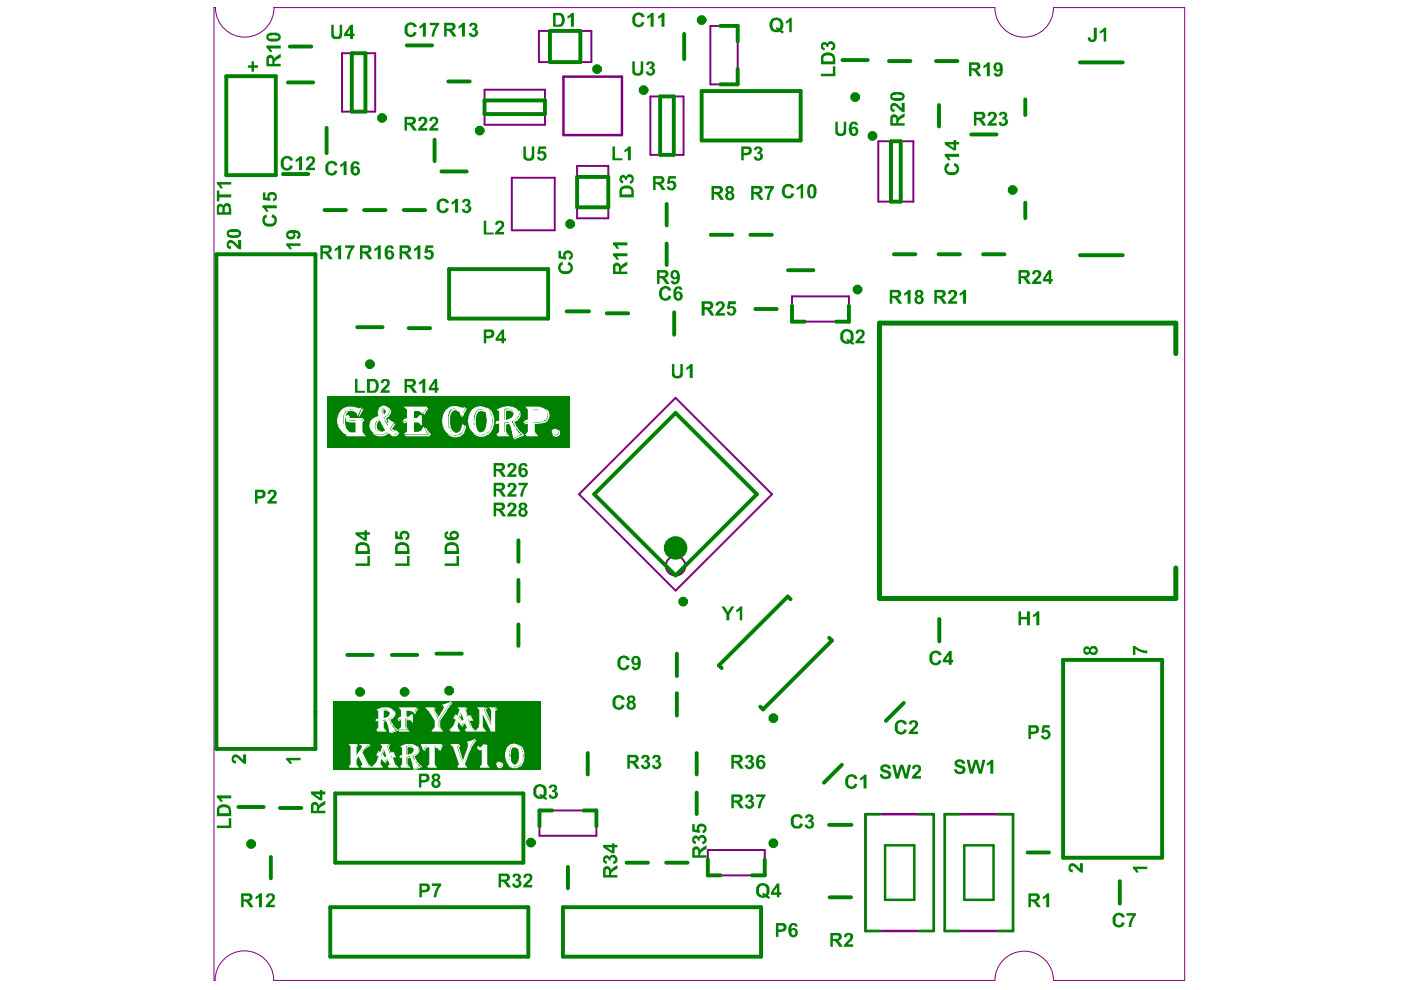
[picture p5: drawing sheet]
<svg xmlns="http://www.w3.org/2000/svg" width="297mm" height="210mm" viewBox="0 0 297 210" stroke-linecap="round" stroke-linejoin="round" font-family="sans-serif">
<path d="M45.4 1.6h.3a6.2 6.2 0 0 0 6.2 6.3 6.2 6.2 0 0 0 6.2-6.3M45.4 1.6h.1M45.4 1.6v206.3h.2a6.2 6.2 0 0 1 6.2-6.3 6.2 6.2 0 0 1 6.2 6.3h152.9a6.2 6.2 0 0 1 6.3-6.2 6.2 6.2 0 0 1 6.2 6.2h27.8v-206.3h-27.8a6.2 6.2 0 0 1-6.2 6.3 6.2 6.2 0 0 1-6.3-6.3h-152.8M58.1 1.6h.1" fill="none" stroke="#800080" stroke-width=".21"/>
<g fill="none" stroke="#800080" stroke-width=".41">
<path d="M72.5 11.3h7v12.4h-7zM102.7 19h12.8v7.5h-12.8zM114.3 6.6h11.1v6.6h-11.1zM150.6 5.5h5.8v12.4h-5.8zM108.5 37.7h9.1v11.1h-9.1zM122.4 35.2h6.6v11.1h-6.6zM137.9 20.5h7v12.3h-7zM186.2 30h7.5v12.8h-7.5zM167.9 62.8h12.1v5.4h-12.1zM122.8 104.8l20.4-20.5 20.5 20.5-20.5 20.4zM114.4 171.8h12v5.4h-12zM150.1 180.2h12v5.4h-12z"/>
<circle cx="143.2" cy="120" r="2.07"/>
</g>
<path d="M119.5 16.3h12.4v12.3h-12.4zM183.5 172.6h14.5v24.8h-14.5zM200.3 172.6h14.5v24.8h-14.5z" fill="none" stroke="#800080" stroke-width=".52"/>
<g fill="none" stroke="#008000" stroke-width=".83">
<path d="M48 16.2h10.5v20.9h-10.5zM61 17.5h5.4M61.5 9.9h4.5M74.6 11.3h2.9v12.4h-2.9zM86.2 9.6h5.4M95 17.3h4.6M116.6 6.6h6.4v6.6h-6.4zM145.1 7.2v5.3M148.8 19.3h21v10.5h-21zM152.7 5.5h3.7v3.3M156.4 14.6v3.3h-3.7M178.6 12.7h5.4"/>
<path d="M188.5 12.9h4.5M198.5 12.9h4.5M229 13.2h9M60 36.9h5.4M69.2 27.1v5.4M92.1 29.6v4.6M93.6 36.4h5.4M102.7 21.3h12.8v2.9h-12.8zM122.4 37.5h6.6v6.5h-6.6zM140 20.5h2.9v12.3h-2.9zM188.9 30h2.1v12.8h-2.1zM199.1 22.3v4.5"/>
<path d="M205.9 28.5h5.4M217.4 21.1v3.3M45.9 53.9h21v104.9h-21zM68.8 44.5h4.5M77.2 44.5h4.5M85.6 44.5h4.5M95.2 57.1h21v10.4h-21zM141.3 43.3v4.5M141.3 51.6v4.6M150.7 49.8h4.5M159.1 49.8h4.5M167.1 57.3h5.3"/>
<path d="M189.5 53.9h4.6M199 53.9h4.5M208.4 53.9h4.6M217.4 43v3.3M229 54.1h9M75.7 69.4h5.4M86.6 69.6h4.6M120.1 66h4.8M128.6 66.4h4.6M142.9 66.2v4.8M160.1 65.5h4.6M167.9 64.8v3.4h2.7"/>
<path d="M180 64.8v3.4h-2.7M109.9 114.6v4.5M126 104.8l17.2-17.2 17.3 17.2-17.3 17.2zM73.6 138.9h5.4M83.1 138.9h5.4M92.5 138.6h5.4M109.9 123v4.5M109.9 132.4v4.5M143.5 138.6v4.7M167.6 127.1l-.6-.6-14.6 14.6 .6 .6M175.8 135.2l.6 .6-14.6 14.6-.6-.6M199.2 131.2v4.8"/>
<path d="M225.4 139.9h21v42h-21zM124.6 159.7v4.5M143.5 147v4.7M147.7 159.7v4.5M191.6 149l-3.8 3.8M50.5 171.1h5.4M59.4 171.3h4.5M71.1 168.2h39.9v14.7h-39.9zM117.1 171.8h-2.7v3.4M123.7 171.8h2.7v3.4M147.7 168.1v4.5M175.8 174.9h4.7"/>
<path d="M178.5 162.2l-3.8 3.7M57.4 181.7v4.5M70 192.4h42v10.4h-42zM119.4 192.4h42v10.4h-42zM120.4 183.8v4.5M132.8 182.9h4.6M141.2 182.9h4.6M150.1 182.2v3.4h2.7M162.1 182.2v3.4h-2.7M175.9 190.3h4.5M217.9 180.7h4.5M237.4 186.8v4.8"/>
</g>
<path d="M186.6 172.6h-3.1v24.8h3.1M187.7 179.2h6.2v11.6h-6.2zM194.9 172.6h3.1v24.8h-3.1M203.4 172.6h-3.1v24.8h3.1M204.4 179.2h6.2v11.6h-6.2zM211.7 172.6h3.1v24.8h-3.1" fill="none" stroke="#008000" stroke-width=".52"/>
<path d="M249.3 75v-6.5h-62.8v58.4h62.8v-6.5" fill="none" stroke="#008000" stroke-width="1"/>
<g fill="#008000">
<path d="M49.3 160.2a1.43 1.43 0 0 1 1.9 .6l.3 .3v-1.2h.7v2a2.29 2.29 0 0 1-1.6-1 .55 .55 0 0 0-.6-.3 .55 .55 0 0 0-.4 .5l.2 .2h.3l-.2 .6a1.12 1.12 0 0 1-.6-1.7z"/>
<path d="M48.3 51.1a1.43 1.43 0 0 1 1.9 .6l.3 .3v-1.1h.6v2a2.29 2.29 0 0 1-1.5-1.1 .55 .55 0 0 0-.7-.3 .55 .55 0 0 0-.4 .5l.2 .2h.3l-.1 .7a.95 .95 0 0 1-.8-1.3z"/>
<path d="M53.3 13h.6v.8h.8v.6h-.8v.8h-.6v-.8h-.7v-.6h.7z"/>
<path d="M75.4 119.5h2.5v-1.6h.5v2.1h-3z"/>
<path d="M83.8 119.5h2.5v-1.6h.5v2.1h-3z"/>
<path d="M83.8 112.6h.5v1.1l.5 .1a1.02 1.02 0 0 1 .8-1.3 1.02 1.02 0 0 1 1.2 .9v.5l-.2 .4-.6 .2v-.5a.48 .48 0 0 0 .3-.7 .48 .48 0 0 0-.7-.1 .46 .46 0 0 0-.4 .4 .46 .46 0 0 0 .3 .4l-.1 .4-1.6-.2z"/>
<path d="M91.5 187.3h2v.5l-.3 .3-.6 1.3-.1 .9h-.5v-.5l.2-.8 .7-1.2h-1.4z"/>
<path d="M118.6 55.8l.7-.3 .1 .6a.73 .73 0 0 0-.5 1 .73 .73 0 0 0 1 .4h.1a.71 .71 0 0 0 .9-.5 .71 .71 0 0 0-.6-.9l.2-.6a1.38 1.38 0 0 1 .9 1.7 1.38 1.38 0 0 1-1.7 .9 1.34 1.34 0 0 1-1.3-.8 1.34 1.34 0 0 1 .2-1.4z"/>
<path d="M118.4 53.2h.5v1.1l.6 .1a1.04 1.04 0 0 1 1.2-1.3 1.04 1.04 0 0 1 .4 1.8l-.5 .3v-.7a.47 .47 0 0 0 .4-.6 .47 .47 0 0 0-.7-.2l-.2 .1a.42 .42 0 0 0 0 .7l-.1 .6-1.6-.3z"/>
<path d="M120.3 3.5l.4-.2 .4-.6h.6v3h-.7v-2.1l-.7 .4z"/>
<path d="M131.2 139.4a1.38 1.38 0 0 1 2.3 .5l-.6 .1a.73 .73 0 0 0-1-.5 .73 .73 0 0 0-.4 1v.1a.71 .71 0 0 0 .5 1 .71 .71 0 0 0 .9-.6l.6 .2a1.39 1.39 0 0 1-1.7 .8 1.39 1.39 0 0 1-.9-1.8v-.3z"/>
<path d="M131.4 37.4l.4-.3a.56 .56 0 0 1 .8 .2l.1 .3a.87 .87 0 0 1 1-.7 .87 .87 0 0 1 .7 1.1v.3l-.3 .5-.6 .1v-.5a.47 .47 0 0 0 .4-.5 .47 .47 0 0 0-.4-.4 .47 .47 0 0 0-.5 .4v.3h-.5a.38 .38 0 0 0-.2-.6 .38 .38 0 0 0-.5 .4 .38 .38 0 0 0 .4 .4l-.1 .5a.98 .98 0 0 1-.7-1.3z"/>
<path d="M134.1 13h.5v1.7a.65 .65 0 0 0 .6 .8 .65 .65 0 0 0 .6-.7v-1.8h.6v1.6a1.26 1.26 0 0 1-.5 1.3 1.26 1.26 0 0 1-1.4 0l-.1-.1a1.26 1.26 0 0 1-.3-1.2z"/>
<path d="M137 13.4a.96 .96 0 0 1 1.1-.4 .96 .96 0 0 1 .7 1l-.4 .4a.88 .88 0 0 1 .5 1 .88 .88 0 0 1-1 .7l-.6-.2-.2-.2-.2-.5 .5-.1a.47 .47 0 0 0 .7 .4 .47 .47 0 0 0 .2-.7l-.2-.2-.5 .1 .1-.5a.37 .37 0 0 0 .5-.4 .37 .37 0 0 0-.5-.4l-.2 .4-.5-.1z"/>
<path d="M162.1 39.4h2v.6l-.4 .4-.6 1.2v.8h-.6l.1-.3a4.1 4.1 0 0 1 .9-2.1h-1.4z"/>
<path d="M160 31.3a.99 .99 0 0 1 1-.3 .99 .99 0 0 1 .7 .9l-.3 .5a.92 .92 0 0 1 .2 1.2 .92 .92 0 0 1-1.2 .4h-.2l-.4-.6 .5-.3a.45 .45 0 0 0 .6 .4 .45 .45 0 0 0 .3-.6 .45 .45 0 0 0-.7-.2l.1-.5a.37 .37 0 0 0 .4-.3 .37 .37 0 0 0-.3-.4 .37 .37 0 0 0-.4 .4l-.5-.1z"/>
<path d="M168 172.9a1.73 1.73 0 0 1 2 0l.3 .6-.6 .1a.77 .77 0 0 0-1.1-.3 .77 .77 0 0 0-.3 1v.1a.68 .68 0 0 0 .6 .8 .68 .68 0 0 0 .8-.7l.6 .2a1.37 1.37 0 0 1-1.9 .9 1.69 1.69 0 0 1-.6-2.2z"/>
<path d="M170.8 172.9a.95 .95 0 0 1 1.1-.2 .95 .95 0 0 1 .6 1l-.4 .4a.82 .82 0 0 1 .5 1 .82 .82 0 0 1-1 .6 .98 .98 0 0 1-1-.9l.6 .1a.44 .44 0 0 0 .8 .1 .44 .44 0 0 0-.4-.7h-.3l.2-.5a.32 .32 0 0 0 .4-.2 .32 .32 0 0 0 0-.3l-.1-.1a.32 .32 0 0 0-.4-.1 .32 .32 0 0 0-.2 .4h-.5z"/>
<path d="M179.1 198a1.05 1.05 0 0 1 1.2-.2 1.05 1.05 0 0 1 .6 1.1l-.3 .6-.9 .7h1.2v.5h-2l.1-.5 .4-.4a1.65 1.65 0 0 0 .9-1.4 .41 .41 0 0 0-.5-.1 .41 .41 0 0 0-.3 .4l-.6-.1z"/>
<path d="M201.1 61.7a1.05 1.05 0 0 1 1.2-.2 1.05 1.05 0 0 1 .6 1l-.3 .6-.8 .8h1.1v.5h-2l.1-.5 .5-.4a1.65 1.65 0 0 0 .8-1.4 .41 .41 0 0 0-.5-.1 .41 .41 0 0 0-.2 .4l-.7-.1z"/>
<path d="M203.5 62.2l.4-.2 .4-.5h.5v2.9h-.6v-2.1l-.7 .4z"/>
<path d="M209.5 23.9a1.05 1.05 0 0 1 1.2-.2 1.05 1.05 0 0 1 .6 1.1l-.3 .6-.8 .7h1.1v.5h-2l.1-.5 .5-.4a1.65 1.65 0 0 0 .8-1.4 .41 .41 0 0 0-.5-.1 .41 .41 0 0 0-.2 .5l-.7-.2z"/>
<path d="M211.9 24a1.15 1.15 0 0 1 1.6 .1v.2a.53 .53 0 0 1-.4 .8 .8 .8 0 0 1 .6 .8 .8 .8 0 0 1-.7 .7v.1a.96 .96 0 0 1-1.3-.7l.6-.1a.45 .45 0 0 0 .7 .2 .45 .45 0 0 0-.1-.7h-.4l.1-.5a.37 .37 0 0 0 .4-.2 .37 .37 0 0 0-.1-.5 .36 .36 0 0 0-.4-.1 .36 .36 0 0 0-.2 .4l-.6-.1z"/>
<path d="M221.1 190.1l.4-.2 .4-.5h.6v3h-.7v-2.1l-.7 .4z"/>
<path d="M221.1 153.8h1.5v.5h-1.1l-.1 .5a.84 .84 0 0 1 1.3 .7 1.02 1.02 0 0 1-.8 1.3 1.02 1.02 0 0 1-1.2-.8h.6v.2a.52 .52 0 0 0 .8 0 .52 .52 0 0 0-.1-.8l-.1-.2h-.5l-.2 .2-.4-.1z"/>
<path d="M215.9 129.6h.6v1.2h1.2v-1.2h.7v3h-.7v-1.3h-1.2v1.3h-.6z"/>
<path d="M219 130.4l.4-.2 .4-.6h.6v3h-.7v-2.1l-.7 .4z"/>
<path d="M219 57.5a1.05 1.05 0 0 1 1.2-.2 1.05 1.05 0 0 1 .6 1l-.3 .6-.9 .8h1.2v.5h-2l.1-.5 .4-.4a1.65 1.65 0 0 0 .8-1.4 .41 .41 0 0 0-.4-.1 .41 .41 0 0 0-.3 .4l-.6-.1z"/>
<path d="M226.8 183.2a1.43 1.43 0 0 1 1.9 .7l.3 .3v-1.2h.6v2a2.29 2.29 0 0 1-1.6-1 .55 .55 0 0 0-.6-.3 .55 .55 0 0 0-.4 .5l.2 .2h.3l-.2 .6a1.12 1.12 0 0 1-.5-1.8z"/>
<path d="M240.2 183.8h3v.5h-2.2l.5 .7h-.6l-.3-.5-.4-.3z"/>
<path d="M240.2 137h.5a3.5 3.5 0 0 0 2.5 .9v.6l-.3-.1a3.3 3.3 0 0 1-2.2-.8v1.3h-.5z"/>
<path d="M55.7 45.9l.8-.5 .1 .6a.77 .77 0 0 0-.3 1.1 .77 .77 0 0 0 1 .3h.1a.68 .68 0 0 0 .8-.6 .68 .68 0 0 0-.7-.8l.2-.6a1.37 1.37 0 0 1 .9 1.9 1.69 1.69 0 0 1-2.2 .6 1.44 1.44 0 0 1-.7-2z"/>
<path d="M55.6 43.5h3.1v.7h-2.2l.4 .7h-.5l-.2-.5-.6-.3z"/>
<path d="M55.7 40.8h.6v1.1l.5 .1a.98 .98 0 0 1 .7-1.4 .98 .98 0 0 1 1.2 1l.1 .1-.3 .8-.5 .2-.2-.5a.47 .47 0 0 0 .4-.7 .47 .47 0 0 0-.7-.2h-.1a.46 .46 0 0 0-.3 .4 .46 .46 0 0 0 .2 .5v.4l-1.6-.2z"/>
<path d="M56.5 9.7h3v.6h-2.2l.4 .7h-.5l-.2-.4-.5-.4z"/>
<path d="M108.7 185.6a.96 .96 0 0 1 1.1-.4 .96 .96 0 0 1 .6 1l-.4 .4a.88 .88 0 0 1 .5 1 .88 .88 0 0 1-.9 .7l-.6-.1-.2-.3-.2-.5 .5-.1a.47 .47 0 0 0 .6 .4 .47 .47 0 0 0 .2-.7l-.2-.2-.4 .1 .1-.5a.37 .37 0 0 0 .4-.4 .37 .37 0 0 0-.4-.4l-.2 .5-.5-.1z"/>
<path d="M111.1 185.5a1.1 1.1 0 0 1 1.8 .3 1.41 1.41 0 0 1-.9 1.5l-.3 .3h1.2v.6h-2a2.66 2.66 0 0 1 1.2-1.6v-.1a.42 .42 0 0 0 0-.8 .42 .42 0 0 0-.6 .5l-.5-.1z"/>
<path d="M140 61h.2a1.31 1.31 0 0 1 2.1 .3l.1 .3-.7 .1a.73 .73 0 0 0-.9-.4 .73 .73 0 0 0-.4 .9 .72 .72 0 0 0 .4 1 .72 .72 0 0 0 .9-.6l.7 .2a1.36 1.36 0 0 1-1.7 .9 1.36 1.36 0 0 1-1-1.6v-.4z"/>
<path d="M142.5 77.2h.5v1.7a.65 .65 0 0 0 .5 .8 .65 .65 0 0 0 .7-.7v-1.8h.6v1.6a1.26 1.26 0 0 1-.5 1.3 1.26 1.26 0 0 1-1.4 0l-.1-.1a1.26 1.26 0 0 1-.3-1.2z"/>
<path d="M145.5 77.9l.4-.2 .4-.5h.6v2.9h-.7v-2.1l-.7 .5z"/>
<path d="M174.1 15.6h2.5v-1.5h.5v2.1h-3z"/>
<path d="M174.3 9l.4-.1a.53 .53 0 0 1 .7 .4 .8 .8 0 0 1 .9-.6 .8 .8 0 0 1 .7 .7 .84 .84 0 0 1-.7 1.3l-.1-.5a.45 .45 0 0 0 .3-.7 .45 .45 0 0 0-.8 0v.5h-.5a.38 .38 0 0 0-.2-.6 .38 .38 0 0 0-.5 .4 .38 .38 0 0 0 .4 .4l-.1 .5a1.01 1.01 0 0 1-.5-1.7z"/>
<path d="M190 153a1.38 1.38 0 0 1 2.3 .5l-.6 .2a.73 .73 0 0 0-1-.5 .73 .73 0 0 0-.4 1v.1a.71 .71 0 0 0 .5 .9 .71 .71 0 0 0 .9-.6l.6 .2a1.39 1.39 0 0 1-1.7 .8 1.39 1.39 0 0 1-.9-1.7v-.4z"/>
<path d="M192.9 153a1.01 1.01 0 0 1 1.2-.3 1.01 1.01 0 0 1 .5 1.2l-.3 .5-.8 .7h1.1v.5h-2a3.3 3.3 0 0 1 1.3-1.6v-.1a.42 .42 0 0 0 .1-.7 .42 .42 0 0 0-.6 0l-.1 .5-.7-.2z"/>
<path d="M200.5 34.8l.6-.3 .2 .6a.73 .73 0 0 0-.5 1 .73 .73 0 0 0 1 .4h.1a.71 .71 0 0 0 .9-.5 .71 .71 0 0 0-.6-.9l.2-.6a1.38 1.38 0 0 1 .9 1.8 1.38 1.38 0 0 1-1.7 .8 1.34 1.34 0 0 1-1.3-.7 1.34 1.34 0 0 1 .2-1.5z"/>
<path d="M200.3 32.6h3v.7h-2.2l.5 .7h-.6l-.2-.4-.5-.5z"/>
<path d="M54.2 190.1l.4-.2 .4-.5h.5v3h-.6v-2.1l-.7 .4z"/>
<path d="M56.5 189.7a1.1 1.1 0 0 1 1.8 .3 1.41 1.41 0 0 1-.9 1.5l-.3 .3h1.2v.6h-2a2.66 2.66 0 0 1 1.2-1.6v-.1a.42 .42 0 0 0 0-.8 .42 .42 0 0 0-.6 .5l-.5-.1z"/>
<path d="M60.7 160.7h3v.5h-2.2l.4 .7h-.5l-.3-.5-.4-.3z"/>
<path d="M56.9 104a1.05 1.05 0 0 1 1.1-.2 1.05 1.05 0 0 1 .7 1l-.2 .5-1 .9h1.2v.6h-2a2.23 2.23 0 0 1 .9-1.4l.1-.2a.45 .45 0 0 0 .3-.7 .45 .45 0 0 0-.7 0v.3l-.6-.1z"/>
<path d="M60.7 51.6h3v.5h-2.2l.4 .8h-.5l-.3-.6-.4-.3z"/>
<path d="M70.2 5.2h.6v1.7a.64 .64 0 0 0 .3 .8 .64 .64 0 0 0 .8-.2l.1-2.3h.5v1.6a1.1 1.1 0 0 1-.5 1.5 1.6 1.6 0 0 1-1.8-.5z"/>
<path d="M94.3 119.5h2.5v-1.6h.5v2.1h-3z"/>
<path d="M88.8 81.1l.4-.2 .5-.6h.5v3h-.7v-2.1l-.7 .4z"/>
<path d="M102.6 46.8h.5v2.5h1.6v.4h-2.1z"/>
<path d="M105.1 47.1a1.1 1.1 0 0 1 1.8 .3 1.41 1.41 0 0 1-.9 1.5l-.3 .3h1.2v.5h-2a2.66 2.66 0 0 1 1.2-1.6v-.1a.42 .42 0 0 0 0-.7 .42 .42 0 0 0-.6 .4l-.5-.1z"/>
<path d="M88.8 25a1.05 1.05 0 0 1 1.2-.2 1.05 1.05 0 0 1 .6 1l-.3 .6-.9 .8h1.2v.5h-2l.1-.5 .4-.5a1.65 1.65 0 0 0 .9-1.3 .41 .41 0 0 0-.5-.1 .41 .41 0 0 0-.3 .4l-.6-.1z"/>
<path d="M91.1 25.1a1.1 1.1 0 0 1 1.8 .3 1.41 1.41 0 0 1-.8 1.5l-.3 .3h1.1v.5h-2a2.66 2.66 0 0 1 1.3-1.6v-.1a.42 .42 0 0 0 0-.7 .42 .42 0 0 0-.7 .4l-.5-.1z"/>
<path d="M86.1 5.1a1.38 1.38 0 0 1 2.3 .6l-.6 .1a.73 .73 0 0 0-1-.5 .73 .73 0 0 0-.4 1v.1a.71 .71 0 0 0 .5 .9 .71 .71 0 0 0 .9-.6l.6 .2a1.39 1.39 0 0 1-1.8 .8 1.39 1.39 0 0 1-.8-1.7v-.3z"/>
<path d="M88.9 5.6l.4-.2 .5-.6h.5v3h-.6v-2.1l-.8 .4z"/>
<path d="M91.1 4.8h2v.4l-.2 .2-.6 1.1-.2 1.3h-.6v-.6l.4-1 .5-.8h-1.3z"/>
<path d="M97.2 5.6l.4-.2 .5-.6h.5v3h-.7v-2.1l-.7 .4z"/>
<path d="M99.5 5.1a1.15 1.15 0 0 1 1.7 .1v.3a.53 .53 0 0 1-.4 .7 .8 .8 0 0 1 .6 .8 .8 .8 0 0 1-.7 .8v.1a.96 .96 0 0 1-1.3-.8l.5-.1a.45 .45 0 0 0 .8 .3 .45 .45 0 0 0-.1-.8h-.4l.1-.5a.37 .37 0 0 0 .3-.2 .37 .37 0 0 0 0-.4 .36 .36 0 0 0-.5-.1 .36 .36 0 0 0-.2 .4l-.5-.1z"/>
<path d="M128 181.7a.73 .73 0 0 1 1.2 .1 .88 .88 0 0 1 1.1-.6 .88 .88 0 0 1 .6 1v.4l-.3 .4-.5 .2-.1-.5a.47 .47 0 0 0 .4-.6 .47 .47 0 0 0-.7-.2l-.3 .2 .1 .4-.5-.1a.37 .37 0 0 0-.3-.4 .37 .37 0 0 0-.4 .4l.4 .2-.2 .5a.93 .93 0 0 1-.5-1.4z"/>
<path d="M116.5 166.6a.91 .91 0 0 1 1-.3 .91 .91 0 0 1 .6 .9v.2l-.4 .3a.8 .8 0 0 1 .6 .8 .8 .8 0 0 1-.7 .8v.1a.96 .96 0 0 1-1.3-.8l.5-.1a.45 .45 0 0 0 .8 .3 .45 .45 0 0 0-.1-.8h-.4v-.5a.38 .38 0 0 0 .5-.2 .38 .38 0 0 0-.3-.5 .38 .38 0 0 0-.5 .4l-.5-.1z"/>
<path d="M130.2 147.8a1.38 1.38 0 0 1 2.3 .5l-.6 .1a.73 .73 0 0 0-1-.5 .73 .73 0 0 0-.4 1v.1a.71 .71 0 0 0 .5 1 .71 .71 0 0 0 .9-.6l.6 .2a1.39 1.39 0 0 1-1.8 .8 1.39 1.39 0 0 1-.8-1.8v-.3z"/>
<path d="M141.7 37.3h1.6v.6h-1.2l-.1 .5a1.04 1.04 0 0 1 1.4 1.2 1.04 1.04 0 0 1-1.8 .5l-.3-.6h.6a.47 .47 0 0 0 .7 .4 .47 .47 0 0 0 .2-.7l-.2-.4h-.6l-.1 .2-.5-.1z"/>
<path d="M129.9 31h.5v2.6h1.6v.4h-2.1z"/>
<path d="M132.4 31.8l.4-.2 .4-.6h.5v3h-.6v-2.1l-.7 .4z"/>
<path d="M111 31h.5v1.7a.65 .65 0 0 0 .6 .9 .65 .65 0 0 0 .7-.8v-1.8h.5v1.6a1.26 1.26 0 0 1-.5 1.3 1.26 1.26 0 0 1-1.4 .1l-.1-.1a1.26 1.26 0 0 1-.3-1.3z"/>
<path d="M114.2 31h1.6v.6h-1.2l-.1 .5a1.05 1.05 0 0 1 1.4 1.1 1.05 1.05 0 0 1-1.6 .8l-.3-.2-.2-.5h.6a.47 .47 0 0 0 .7 .3 .47 .47 0 0 0 .2-.7l-.2-.4h-.6l-.1 .2-.5-.1z"/>
<path d="M134.4 3a1.38 1.38 0 0 1 2.3 .6l-.6 .1a.73 .73 0 0 0-1-.5 .73 .73 0 0 0-.4 1v.1a.71 .71 0 0 0 .5 .9 .71 .71 0 0 0 .9-.6l.6 .2a1.39 1.39 0 0 1-1.8 .8 1.39 1.39 0 0 1-.8-1.7v-.3z"/>
<path d="M137.2 3.5l.4-.2 .5-.6h.5v3h-.7v-2.1l-.7 .4z"/>
<path d="M139.5 3.5l.4-.2 .5-.6h.5v3h-.6v-2.1l-.8 .4z"/>
<path d="M153 128.6h.6l.7 1.1 .8-1.1h.6l-1.1 1.7v1.2h-.6v-1.2z"/>
<path d="M156.1 129.3l.5-.3 .3-.4h.5v2.9h-.6v-2.1l-.7 .4z"/>
<path d="M151.8 64.3a1.04 1.04 0 0 1 1.1-.4 1.04 1.04 0 0 1 .8 .9l-.2 .5-1 1 1.2 .1v.5h-2.1l.1-.2a2.66 2.66 0 0 1 1.3-1.6 .46 .46 0 0 0-.1-.8 .46 .46 0 0 0-.7 .5l-.5-.1z"/>
<path d="M154.4 63.9h1.6v.6h-1.2v.4a1.01 1.01 0 0 1 1.3 1.1 1.01 1.01 0 0 1-1.5 .8 .73 .73 0 0 1-.6-.7l.6 .1a.45 .45 0 0 0 .6 .3 .45 .45 0 0 0 .3-.6l-.1-.3a.42 .42 0 0 0-.8 0l-.5-.2z"/>
<path d="M166 39.5a1.53 1.53 0 0 1 2.3 0l.1 .4h-.6a.78 .78 0 0 0-1.2-.1 1.34 1.34 0 0 0 .3 1.7h.1a.68 .68 0 0 0 .8-.6l.6 .2a1.35 1.35 0 0 1-1.6 .9 1.35 1.35 0 0 1-1-1.5z"/>
<path d="M168.9 39.8l.5-.3 .5-.5h.4v3.1h-.5v-2.2l-.9 .4z"/>
<path d="M166.6 4.5l.3-.1 .5-.6h.5v3h-.6v-2.2l-.7 .4z"/>
<path d="M179.5 164.6a1.38 1.38 0 0 1 2.3 .5l-.6 .1a.73 .73 0 0 0-1-.5 .73 .73 0 0 0-.4 1v.1a.71 .71 0 0 0 .5 1 .71 .71 0 0 0 .9-.7l.6 .2a1.39 1.39 0 0 1-1.7 .8 1.39 1.39 0 0 1-.9-1.7v-.3z"/>
<path d="M182.4 165l.4-.2 .4-.6h.5v3h-.6v-2.1l-.7 .4z"/>
<path d="M186.8 162.4a1.34 1.34 0 0 1 2.1 .4v.2h-.7a.54 .54 0 0 0-.5-.4 .54 .54 0 0 0-.5 .4l.4 .2a1.26 1.26 0 0 1 1.4 1.1 1.19 1.19 0 0 1-1.8 .8l-.4-.2-.2-.4v-.4h.5a.66 .66 0 0 0 .6 .6 .66 .66 0 0 0 .6-.5l-.2-.3-.3-.1a1 1 0 0 1-1.1-1.2z"/>
<path d="M189.2 162.1h.6l.4 2 .7-2h.6l.6 2.1 .4-2.1h.7l-.8 3h-.6l-.6-2.2-.7 2.2h-.6z"/>
<path d="M193.5 162.5a1.1 1.1 0 0 1 1.8 .3 1.41 1.41 0 0 1-.9 1.4l-.3 .4h1.2v.5h-2a2.66 2.66 0 0 1 1.2-1.6 .49 .49 0 0 0 .2-.7 .49 .49 0 0 0-.7-.1l-.1 .4-.5-.1z"/>
<path d="M197.4 138.3a1.38 1.38 0 0 1 2.3 .6l-.7 .1a.73 .73 0 0 0-.9-.5 .73 .73 0 0 0-.4 1v.1a.71 .71 0 0 0 .5 .9 .71 .71 0 0 0 .8-.6l.7 .2a1.39 1.39 0 0 1-1.8 .8 1.39 1.39 0 0 1-.8-1.7v-.3z"/>
<path d="M181.5 70.2a1.18 1.18 0 0 1 1.8 .2 1.45 1.45 0 0 1-.8 1.6l-.4 .3h1.2v.5h-2l.2-.6 .4-.5a1.35 1.35 0 0 0 .9-1.1 .43 .43 0 0 0-.6-.3 .43 .43 0 0 0-.3 .5l-.5-.1z"/>
<path d="M191.7 62.2l.4-.2 .4-.5h.6v2.9h-.7v-2.1l-.7 .4z"/>
<path d="M188.9 22.1a1.12 1.12 0 0 1 1.7 .3l.6 .6v-1.2h.6v2a2.64 2.64 0 0 1-1.8-1.2 .43 .43 0 0 0-.7-.1 .43 .43 0 0 0 .2 .7h.2l-.1 .6a1.01 1.01 0 0 1-.7-1.5z"/>
<path d="M231.9 5.9h.6v1.9a.96 .96 0 0 1-.7 1.1 .96 .96 0 0 1-1.2-.8l.6-.2a.41 .41 0 0 0 .4 .5 .41 .41 0 0 0 .3-.6z"/>
<path d="M233.2 6.6l.3-.1 .6-.6h.4v2.9h-.5v-2.1l-.8 .4z"/>
<path d="M46 175h2.5v-1.5h.5v2.1h-3z"/>
<path d="M46 168.6h3v.7h-2.2l.4 .7h-.5l-.2-.4-.5-.4z"/>
<path d="M46 40.4h.5v.8h2.5v.7h-2.5v.8h-.5z"/>
<path d="M46 38.6h3v.5h-2.2l.4 .9h-.5l-.3-.7-.4-.3z"/>
<path d="M59.8 33.5a1.38 1.38 0 0 1 2.3 .5l-.6 .1a.73 .73 0 0 0-1-.5 .73 .73 0 0 0-.3 1v.1a.71 .71 0 0 0 .5 1 .71 .71 0 0 0 .8-.7l.6 .2a1.39 1.39 0 0 1-1.7 .9 1.39 1.39 0 0 1-.9-1.8v-.3z"/>
<path d="M62.7 33.9l.4-.2 .4-.6h.5v3h-.6v-2.1l-.7 .4z"/>
<path d="M65 33.5a1.18 1.18 0 0 1 1.8 .2 1.45 1.45 0 0 1-.9 1.5l-.3 .4h1.2v.5h-2l.2-.6 .4-.5a1.36 1.36 0 0 0 .8-1.1 .43 .43 0 0 0-.5-.3 .43 .43 0 0 0-.3 .5l-.5-.1z"/>
<path d="M71 52.8l.4-.3 .4-.5h.5v3h-.6v-2.1l-.7 .4z"/>
<path d="M73.2 52h2l-.1 .5a3.5 3.5 0 0 0-1 2.5h-.5v-.5a2.89 2.89 0 0 1 .7-1.7l.1-.3h-1.2z"/>
<path d="M92.9 42.5a1.38 1.38 0 0 1 2.3 .5l-.6 .1a.73 .73 0 0 0-1-.5 .73 .73 0 0 0-.4 1v.1a.71 .71 0 0 0 .5 1 .71 .71 0 0 0 .9-.6l.6 .2a1.39 1.39 0 0 1-1.8 .8 1.39 1.39 0 0 1-.8-1.8v-.3z"/>
<path d="M95.7 42.9l.5-.2 .4-.5h.5v2.9h-.6v-2.1l-.8 .4z"/>
<path d="M98.2 42.4a.91 .91 0 0 1 1-.3 .91 .91 0 0 1 .5 .9v.2l-.4 .3a.8 .8 0 0 1 .6 .9 .8 .8 0 0 1-.7 .7 .84 .84 0 0 1-1.3-.7l.6-.1v.2a.48 .48 0 0 0 .6 .1 .48 .48 0 0 0 .2-.6 .48 .48 0 0 0-.6-.3v-.4a.38 .38 0 0 0 .5-.2 .38 .38 0 0 0-.3-.5 .38 .38 0 0 0-.4 .4l-.6-.1z"/>
<path d="M87.8 52.8l.4-.3 .4-.5h.5v3h-.6v-2.1l-.7 .4z"/>
<path d="M90.3 52h1.6v.5h-1.2v.6a1.02 1.02 0 0 1 1.3 .8 1.02 1.02 0 0 1-1 1.2l-.4-.1a.57 .57 0 0 1-.6-.8h.5a.48 .48 0 0 0 .7 .3 .48 .48 0 0 0 .1-.7 .47 .47 0 0 0-.4-.3 .47 .47 0 0 0-.4 .2l-.5-.1z"/>
<path d="M79.4 52.8l.4-.3 .4-.5h.5v3h-.6v-2.1l-.7 .4z"/>
<path d="M136 160.5a.96 .96 0 0 1 1-.5 .96 .96 0 0 1 .7 1l-.4 .4a.88 .88 0 0 1 .5 1 .88 .88 0 0 1-.9 .7l-.6-.1-.2-.2-.3-.5 .6-.2a.47 .47 0 0 0 .6 .5 .47 .47 0 0 0 .2-.8l-.2-.2-.4 .1 .1-.5a.37 .37 0 0 0 .4-.4 .37 .37 0 0 0-.4-.3l-.2 .4-.5-.1z"/>
<path d="M138.4 160.4a1.15 1.15 0 0 1 1.6 .1v.2a.53 .53 0 0 1-.4 .7 .8 .8 0 0 1 .7 .8 .8 .8 0 0 1-.8 .8v.1a.96 .96 0 0 1-1.2-.7l.5-.1a.45 .45 0 0 0 .7 .2 .45 .45 0 0 0-.1-.8h-.4l.1-.5a.37 .37 0 0 0 .4-.2 .37 .37 0 0 0-.1-.4 .36 .36 0 0 0-.4-.1 .36 .36 0 0 0-.2 .4l-.5-.1z"/>
<path d="M146.9 177.5a.73 .73 0 0 1 1.2 .1 .88 .88 0 0 1 1-.5 .88 .88 0 0 1 .7 .9v.4l-.3 .4-.5 .2-.1-.5a.47 .47 0 0 0 .4-.6 .47 .47 0 0 0-.8-.2l-.2 .2 .1 .4-.5-.1a.37 .37 0 0 0-.3-.4 .37 .37 0 0 0-.4 .4l.4 .2-.2 .5a.93 .93 0 0 1-.5-1.4z"/>
<path d="M146.8 174.7h.5v1.2h.5a1.02 1.02 0 0 1 .8-1.3 1.02 1.02 0 0 1 1.2 1v.4a.74 .74 0 0 1-.8 .6v-.5a.48 .48 0 0 0 .3-.7 .48 .48 0 0 0-.8-.1 .47 .47 0 0 0-.3 .3 .47 .47 0 0 0 .2 .5l-.1 .5-1.5-.3z"/>
<path d="M158 160.5a.96 .96 0 0 1 1.1-.5 .96 .96 0 0 1 .7 1l-.4 .4a.88 .88 0 0 1 .5 1 .88 .88 0 0 1-1 .7l-.6-.1-.2-.2-.2-.5 .5-.2a.47 .47 0 0 0 .7 .5 .47 .47 0 0 0 .2-.8l-.3-.2-.4 .1 .1-.5a.37 .37 0 0 0 .5-.4 .37 .37 0 0 0-.5-.3l-.2 .4-.5-.1z"/>
<path d="M158 168.9a.96 .96 0 0 1 1.1-.5 .96 .96 0 0 1 .7 1l-.4 .4a.88 .88 0 0 1 .5 1 .88 .88 0 0 1-1 .7l-.6-.1-.2-.2-.2-.6 .5-.1a.47 .47 0 0 0 .7 .5 .47 .47 0 0 0 .2-.8l-.3-.2-.4 .1 .1-.5a.37 .37 0 0 0 .5-.4 .37 .37 0 0 0-.5-.3l-.2 .4-.5-.1z"/>
<path d="M160.3 168.4h2l-.1 .6a3.5 3.5 0 0 0-.9 2.4h-.6v-.4a2.89 2.89 0 0 1 .8-1.8l.1-.2h-1.3z"/>
<path d="M202.5 161.3a1.34 1.34 0 0 1 2.1 .4v.2h-.6a.54 .54 0 0 0-.5-.4 .54 .54 0 0 0-.6 .4l.4 .2a1.26 1.26 0 0 1 1.4 1.2 1.19 1.19 0 0 1-1.8 .7l-.5-.3-.1-.3v-.3h.5a.66 .66 0 0 0 .6 .5 .66 .66 0 0 0 .7-.4l-.2-.3-.3-.1a1 1 0 0 1-1.2-1.3z"/>
<path d="M204.9 161.1h.7l.4 2 .6-2h.6l.7 2.1 .4-2.1h.6l-.7 2.9h-.7l-.6-2.2-.6 2.2h-.6z"/>
<path d="M209.2 161.8l.4-.2 .5-.5h.5v2.9h-.6v-2.1l-.8 .5z"/>
<path d="M177.1 25.8h.5v1.7a.65 .65 0 0 0 .6 .8 .65 .65 0 0 0 .7-.7v-1.8h.5v1.6a1.26 1.26 0 0 1-.5 1.3 1.26 1.26 0 0 1-1.4 0l-.1-.1a1.26 1.26 0 0 1-.3-1.2z"/>
<path d="M236.2 193.9a1.38 1.38 0 0 1 2.3 .5l-.6 .2a.73 .73 0 0 0-1-.5 .73 .73 0 0 0-.4 1v.1a.71 .71 0 0 0 .5 .9 .71 .71 0 0 0 .9-.6l.6 .2a1.39 1.39 0 0 1-1.8 .8 1.39 1.39 0 0 1-.8-1.7v-.4z"/>
<path d="M238.8 193.6h2v.5l-.4 .5-.5 1.2v.7h-.6l.1-.2a3.3 3.3 0 0 1 .8-2.2h-1.4z"/>
<path d="M130 53.7h3v.6h-2.2l.4 .8h-.5l-.2-.5-.5-.4z"/>
<path d="M130 51.4h3v.6h-2.2l.4 .8h-.5l-.2-.5-.5-.4z"/>
<path d="M107.7 106.8a1.05 1.05 0 0 1 1.2-.2 1.05 1.05 0 0 1 .6 1l-.3 .6-.9 .8h1.2v.5h-2l.1-.5 .4-.4a1.65 1.65 0 0 0 .9-1.4 .41 .41 0 0 0-.5-.1 .41 .41 0 0 0-.3 .4l-.6-.1z"/>
<path d="M107.7 98.4a1.05 1.05 0 0 1 1.2-.2 1.05 1.05 0 0 1 .6 1l-.3 .6-.9 .8h1.2v.5h-2l.1-.5 .4-.4a1.65 1.65 0 0 0 .9-1.4 .41 .41 0 0 0-.5-.1 .41 .41 0 0 0-.3 .4l-.6-.1z"/>
<path d="M75.3 80.3h.5v2.6h1.6v.4h-2.1z"/>
<path d="M80.8 80.7a1.27 1.27 0 0 1 1.8 .1 1.39 1.39 0 0 1-.7 1.5l-.4 .5h1.1v.5h-2l.2-.7 .5-.4a1.36 1.36 0 0 0 .8-1.1 .43 .43 0 0 0-.5-.3 .43 .43 0 0 0-.3 .5l-.6-.1z"/>
<path d="M208.5 14l.4-.3 .4-.5h.6v3h-.7v-2.1l-.7 .4z"/>
<path d="M107.7 102.6a1.05 1.05 0 0 1 1.2-.2 1.05 1.05 0 0 1 .6 1l-.3 .6-.9 .8h1.2v.5h-2l.1-.5 .4-.4a1.65 1.65 0 0 0 .9-1.4 .41 .41 0 0 0-.5-.1 .41 .41 0 0 0-.3 .4l-.6-.1z"/>
<path d="M109.9 102.4h2l-.1 .5a3.5 3.5 0 0 0-.9 2.4h-.6v-.4a2.89 2.89 0 0 1 .8-1.8l.1-.2h-1.3z"/>
<path d="M69.3 34.5a1.38 1.38 0 0 1 2.3 .5l-.6 .1a.73 .73 0 0 0-1-.4 .73 .73 0 0 0-.4 1v.1a.71 .71 0 0 0 .5 .9 .71 .71 0 0 0 .9-.6l.6 .2a1.39 1.39 0 0 1-1.8 .8 1.39 1.39 0 0 1-.8-1.8v-.3z"/>
<path d="M72.1 34.9l.4-.2 .5-.5h.5v2.9h-.6v-2.1l-.8 .5z"/>
<path d="M48.2 49a2.69 2.69 0 0 1 2.7-.1 .98 .98 0 0 1 .1 1.1 .98 .98 0 0 1-1 .5 1.85 1.85 0 0 1-1.8-.5zM48.5 49.4v.1a.48 .48 0 0 0 .7 .3h.8a.4 .4 0 0 0 .5 0 .4 .4 0 0 0 0-.6 .4 .4 0 0 0-.5 0h-1.3z"/>
<path d="M75.6 115.4h.1a1.72 1.72 0 0 1 2.6 .4l.1 1.7h-3v-1.7zM75.9 115.9v.9h2v-.4a.99 .99 0 0 0-1.4-.8z"/>
<path d="M75.4 112.9h1.9v-.5h.5v.5h.6v.5h-.6v1.2h-.5l-1.9-1.2zM76.2 113.4l1.1 .7v-.7z"/>
<path d="M84 115.4h.1a1.72 1.72 0 0 1 2.6 .4l.1 1.7h-3v-1.7zM84.3 115.9v.9h2v-.4a.99 .99 0 0 0-1.4-.8z"/>
<path d="M88.9 187.3h1.1a.92 .92 0 0 1 1.1 .7 .92 .92 0 0 1-.7 1.1l-1 .1v1.1h-.5zM89.4 187.8v.9h.6a.5 .5 0 0 0 .5-.3 .5 .5 0 0 0-.1-.6z"/>
<path d="M117.3 2.7h1a1.22 1.22 0 0 1 1.4 1.3 1.56 1.56 0 0 1-.5 1.6l-1.9 .1zM117.8 3.3v1.9h.6a.97 .97 0 0 0 .8-1.1l-.2-.5a.83 .83 0 0 0-.9-.3z"/>
<path d="M134 139.5a1.08 1.08 0 0 1 1.3-.3 1.08 1.08 0 0 1 .5 1.2 1.39 1.39 0 0 1-.7 1.6l-.4 .1a.72 .72 0 0 1-.7-.7l.5-.1a.38 .38 0 0 0 .5 .3 .38 .38 0 0 0 .2-.5v-.3a.77 .77 0 0 1-.9 .2 .77 .77 0 0 1-.4-.9zM134.5 139.6v.3a.41 .41 0 0 0 .2 .6 .41 .41 0 0 0 .5-.4v-.2a.48 .48 0 0 0-.7-.3z"/>
<path d="M131.6 39.6a1.94 1.94 0 0 1 2.7 .5l.1 1.8h-3.1v-1.6zM132 40.2l-.1 1h2v-.4a.8 .8 0 0 0-1.1-.8h-.5z"/>
<path d="M139.3 57.3h1.3a.83 .83 0 0 1 1 .5 .83 .83 0 0 1-.5 1l-.2 .1 .4 .3 .6 1h-.7l-.4-.7-.8-.6h-.2v1.3h-.5zM139.8 57.8v.7h.8a.41 .41 0 0 0 .5-.4 .41 .41 0 0 0-.6-.3z"/>
<path d="M142.4 57.5a1.01 1.01 0 0 1 1.6 .5 1.82 1.82 0 0 1-.5 2.2l-.5 .1a.92 .92 0 0 1-.9-.7l.7-.1a.38 .38 0 0 0 .5 .3 .38 .38 0 0 0 .2-.5v-.4a.77 .77 0 0 1-.9 .3 .77 .77 0 0 1-.5-.9zM142.8 57.8v.2a.45 .45 0 0 0 .2 .7 .48 .48 0 0 0 .6-.3 .48 .48 0 0 0-.4-.6z"/>
<path d="M150.9 39.4h1.2a.83 .83 0 0 1 1.1 .6 .83 .83 0 0 1-.6 1l-.2 .1 .5 .2 .6 1.1h-.8l-.4-.8-.7-.5h-.2v1.3h-.5zM151.4 40v.7h.7a.41 .41 0 0 0 .5-.5 .41 .41 0 0 0-.6-.2z"/>
<path d="M154 39.5h.1a.92 .92 0 0 1 1 0 .92 .92 0 0 1 .5 .9l-.4 .4a.91 .91 0 0 1 .3 1.3 .91 .91 0 0 1-1.4 .2 .81 .81 0 0 1-.4-.8 .81 .81 0 0 1 .5-.7l-.1-.1a.76 .76 0 0 1-.1-1.2zM154.3 40.2a.4 .4 0 0 0 .8 0 .4 .4 0 0 0-.8 0zM154.3 41.2v.1a.42 .42 0 0 0 .4 .7 .42 .42 0 0 0 .4-.7 .39 .39 0 0 0-.4-.3 .39 .39 0 0 0-.4 .2z"/>
<path d="M159.3 39.4h1.2a.83 .83 0 0 1 1.1 .6 .83 .83 0 0 1-.6 1l-.2 .1 .5 .2 .6 1.1h-.8l-.4-.8-.7-.5h-.2v1.3h-.5zM159.8 40v.7h.7a.41 .41 0 0 0 .5-.5 .41 .41 0 0 0-.6-.2z"/>
<path d="M157.2 31h1a.92 .92 0 0 1 1.2 .7 .92 .92 0 0 1-.8 1.1l-.9 .1v1.1h-.5zM157.7 31.6v.8h.5a.5 .5 0 0 0 .5-.3 .5 .5 0 0 0-.1-.5z"/>
<path d="M164.5 195.7h1.1a.92 .92 0 0 1 1.1 .7 .92 .92 0 0 1-.7 1.1l-1 .1v1h-.5zM165 196.2v.9h.6a.5 .5 0 0 0 .5-.3 .5 .5 0 0 0-.1-.6z"/>
<path d="M167.4 196a.98 .98 0 0 1 1.7 .4h-.6a.32 .32 0 0 0-.4-.3 .32 .32 0 0 0-.2 .4l-.1 .5a.9 .9 0 0 1 1 0 .9 .9 0 0 1 .3 1v.1a.98 .98 0 0 1-1 .6 .98 .98 0 0 1-.9-.9l-.1-1zM167.9 197.3v.1a.5 .5 0 0 0 .1 .7v.1a.52 .52 0 0 0 .6-.2 .52 .52 0 0 0-.2-.7z"/>
<path d="M176.1 197.8h1.2a.83 .83 0 0 1 1.1 .5 .83 .83 0 0 1-.6 1.1l-.2 .1 .4 .2 .7 1h-.8l-.4-.7-.7-.5h-.2v1.2h-.5zM176.6 198.3v.8h.7a.41 .41 0 0 0 .5-.5 .41 .41 0 0 0-.6-.3z"/>
<path d="M198.1 61.5h1.3a.83 .83 0 0 1 1 .5 .83 .83 0 0 1-.5 1l-.2 .1 .4 .3 .6 1h-.7l-.4-.7-.8-.6h-.2v1.3h-.5zM198.6 62v.7h.8a.41 .41 0 0 0 .5-.4 .41 .41 0 0 0-.6-.3z"/>
<path d="M206.5 23.7h1.3a.83 .83 0 0 1 1 .5 .83 .83 0 0 1-.5 1.1l-.2 .1 .4 .2 .6 1h-.7l-.4-.7-.8-.5h-.2v1.2h-.5zM207 24.2v.8h.8a.41 .41 0 0 0 .5-.5 .41 .41 0 0 0-.6-.3z"/>
<path d="M218 189.4h1.3a.83 .83 0 0 1 1.1 .5 .83 .83 0 0 1-.6 1.1l-.2 .1 .4 .2 .7 1.1h-.8l-.4-.8-.7-.5h-.2v1.3h-.6zM218.6 189.9v.8h.7a.41 .41 0 0 0 .5-.5 .41 .41 0 0 0-.6-.3z"/>
<path d="M218 153.8h1.1a.92 .92 0 0 1 1.2 .6 .92 .92 0 0 1-.8 1.1l-.9 .1v1.1h-.6zM218.6 154.3v.8h.5a.5 .5 0 0 0 .5-.3 .5 .5 0 0 0-.1-.5z"/>
<path d="M215.9 57.3h1.3a.83 .83 0 0 1 1.1 .5 .83 .83 0 0 1-.6 1l-.2 .1 .4 .3 .7 1h-.8l-.4-.7-.7-.6h-.2v1.3h-.6zM216.5 57.8v.7h.7a.41 .41 0 0 0 .5-.4 .41 .41 0 0 0-.6-.3z"/>
<path d="M222.4 57.3h.5v1.9h.3v.5h-.3v.5h-.5v-.5h-1.3v-.5zM222.4 58.1l-.8 1.1h.8z"/>
<path d="M56.6 12a.89 .89 0 0 1 1-.3 .89 .89 0 0 1 .6 .8l.2-.4 1.1-.7v.8l-.8 .4-.5 .7v.2h1.3v.6h-3zM57 12.4v1.1h.7v-1a.45 .45 0 0 0-.7-.1z"/>
<path d="M56.5 7.5a2.46 2.46 0 0 1 2.6-.4h.1a1.01 1.01 0 0 1 .2 1.2 1.01 1.01 0 0 1-1.1 .5 1.67 1.67 0 0 1-1.8-.6zM56.9 7.8l.2 .4h1.3a.39 .39 0 0 0 .5-.1 .39 .39 0 0 0 0-.5 .39 .39 0 0 0-.5 0l-.7-.1-.6 .1z"/>
<path d="M66 170.3a.89 .89 0 0 1 1-.3 .89 .89 0 0 1 .6 .9l.2-.5 1.2-.6v.7l-.9 .5-.5 .7v.2h1.4v.5h-3.1zM66.5 170.7v1.2h.7v-1a.45 .45 0 0 0-.7-.2z"/>
<path d="M65.9 167.8h1.9v-.3h.5v.3h.7v.6h-.7v1.3h-.5l-1.9-1.4zM66.8 168.4l1 .7v-.7z"/>
<path d="M105.7 185.2h1.3a.83 .83 0 0 1 1 .5 .83 .83 0 0 1-.5 1.1l-.2 .1 .4 .2 .6 1.1h-.7l-.4-.8-.7-.5h-.3v1.3h-.5zM106.2 185.7v.8h.8a.41 .41 0 0 0 .5-.5 .41 .41 0 0 0-.6-.3z"/>
<path d="M143.1 60.9a1.17 1.17 0 0 1 1.5 .1l.1 .5-.6-.1a.45 .45 0 0 0-.6-.1 .45 .45 0 0 0-.1 .6l-.1 .1a.91 .91 0 0 1 1.2 0 .91 .91 0 0 1 .2 1.1 .97 .97 0 0 1-1.1 .7 .97 .97 0 0 1-.8-1v-1.2zM143.4 62.4v.2a.53 .53 0 0 0 .4 .8v-.2a.54 .54 0 0 0 .3-.8 .42 .42 0 0 0-.7 0z"/>
<path d="M174.3 11.5h.1a1.72 1.72 0 0 1 2.6 .5l.1 1.6h-3v-1.6zM174.6 12.1v.9h2v-.4a.95 .95 0 0 0-1.3-.8l-.5 .1z"/>
<path d="M200.3 30.1h1.9v-.4h.5v.4h.6v.5h-.6v1.3h-.5l-1.9-1.3zM201.1 30.6l1.1 .8v-.8z"/>
<path d="M51.1 189.4h1.3a.83 .83 0 0 1 1 .5 .83 .83 0 0 1-.5 1.1l-.2 .1 .4 .2 .7 1.1h-.8l-.4-.8-.7-.5h-.2v1.3h-.6zM51.7 189.9v.8h.7a.41 .41 0 0 0 .5-.5 .41 .41 0 0 0-.6-.3z"/>
<path d="M54.1 103.8h1a.92 .92 0 0 1 1.2 .7 .92 .92 0 0 1-.8 1.1l-.9 .1v1.1h-.5zM54.6 104.4v.8h.5a.5 .5 0 0 0 .5-.3 .5 .5 0 0 0-.1-.5z"/>
<path d="M60.8 49.2h.1a2.04 2.04 0 0 1 2.1-.3 .91 .91 0 0 1 .7 .9 .91 .91 0 0 1-.7 .9l-.1-.6a.38 .38 0 0 0 .3-.4 .38 .38 0 0 0-.5-.3h-.3a.82 .82 0 0 1 0 1.1 .82 .82 0 0 1-1.1 .2 .99 .99 0 0 1-.5-1.5zM61.2 49.5a.47 .47 0 0 0 0 .5 .47 .47 0 0 0 .4 .2l.2-.1a.4 .4 0 0 0 .4-.5 .4 .4 0 0 0-.6-.2z"/>
<path d="M74.3 5.2h.6v1.9h.3v.6h-.3v.6h-.7v-.6h-1.2v-.6zM74.2 6.1l-.6 1h.6z"/>
<path d="M88.8 164h1.1a.92 .92 0 0 1 1.1 .7 .92 .92 0 0 1-.7 1.1l-1 .1v1.1h-.5zM89.3 164.6v.8h.6a.5 .5 0 0 0 .5-.3 .5 .5 0 0 0-.1-.5z"/>
<path d="M91.8 164.1h.1a.86 .86 0 0 1 1 0 .86 .86 0 0 1 .3 1l-.3 .3a.94 .94 0 0 1 .3 1.4 .94 .94 0 0 1-1.4 .1 .87 .87 0 0 1 .2-1.5l-.1-.1a.73 .73 0 0 1-.1-1.2zM92.1 164.8a.38 .38 0 0 0 .7 0 .38 .38 0 0 0-.7 0zM92.1 165.8v.1a.43 .43 0 0 0 .1 .6 .43 .43 0 0 0 .6-.1 .43 .43 0 0 0-.1-.6 .33 .33 0 0 0-.3-.2 .33 .33 0 0 0-.3 .2z"/>
<path d="M94.5 115.4h.1a1.72 1.72 0 0 1 2.6 .4l.1 1.7h-3v-1.7zM94.8 115.9v.9h2v-.4a.99 .99 0 0 0-1.4-.8z"/>
<path d="M94.4 112.9l.6-.3v.6a.4 .4 0 0 0-.2 .5 .4 .4 0 0 0 .5 .2h.2a.9 .9 0 0 1 .1-1.1 .9 .9 0 0 1 1-.3 1.02 1.02 0 0 1 .7 1.2 1.02 1.02 0 0 1-1.1 .8 1.62 1.62 0 0 1-1.9-.8zM95.7 113.4a.53 .53 0 0 0 .6 .5 .53 .53 0 0 0 .5-.6l-.2-.1a.56 .56 0 0 0-.9 .2z"/>
<path d="M85.8 80.3h1.2a.83 .83 0 0 1 1.1 .6 .83 .83 0 0 1-.5 1l-.3 .1 .5 .2 .6 1.1h-.7l-.5-.8-.7-.5h-.2v1.3h-.5zM86.3 80.9v.7h.7a.41 .41 0 0 0 .6-.5 .41 .41 0 0 0-.7-.2z"/>
<path d="M92.2 80.3h.5v1.9h.3v.6h-.3v.5h-.5v-.5h-1.3v-.6zM92.2 81.2l-.8 1h.8z"/>
<path d="M102.6 69.9h1a.92 .92 0 0 1 1.2 .6 .92 .92 0 0 1-.8 1.1l-.9 .1v1.1h-.5zM103.1 70.4v.8h.5a.5 .5 0 0 0 .5-.3 .5 .5 0 0 0-.1-.5z"/>
<path d="M106.5 69.9h.4v1.8h.4v.6h-.4v.5h-.6v-.5h-1.2v-.6zM106.3 70.7l-.7 1h.7z"/>
<path d="M85.8 24.8h1.2a.83 .83 0 0 1 1.1 .5 .83 .83 0 0 1-.5 1l-.3 .1 .5 .2 .6 1.1h-.7l-.5-.7-.7-.6h-.2v1.3h-.5zM86.3 25.3v.7h.7a.41 .41 0 0 0 .6-.4 .41 .41 0 0 0-.7-.3z"/>
<path d="M94.2 4.8h1.2a.83 .83 0 0 1 1.1 .6 .83 .83 0 0 1-.5 1l-.3 .1 .5 .2 .6 1.1h-.7l-.5-.8-.7-.5h-.2v1.3h-.5zM94.7 5.4v.7h.7a.41 .41 0 0 0 .6-.5 .41 .41 0 0 0-.7-.2z"/>
<path d="M128 184a.89 .89 0 0 1 .9-.3 .89 .89 0 0 1 .6 .8l.3-.4 1.1-.7v.8l-.8 .4-.6 .7v.2h1.4v.6h-3zM128.4 184.4v1.1h.7v-1a.45 .45 0 0 0-.7-.1z"/>
<path d="M127.9 179.1h1.9v-.3h.5v.3h.6v.6h-.6v1.2h-.5l-1.9-1.2zM128.7 179.7l1.1 .7v-.7z"/>
<path d="M113.4 166.7a1.44 1.44 0 0 1 2.4 .5 2.08 2.08 0 0 1-.2 1.8l.5 .2-.3 .4-.2-.1a.77 .77 0 0 0-1-.1 1.54 1.54 0 0 1-1.5-2zM113.8 167.1v.2a1.01 1.01 0 0 0 .7 1.6h.2l-.4-.3 .2-.3 .2 .1a.34 .34 0 0 0 .5 .1 .34 .34 0 0 0 .1-.5 .9 .9 0 0 0-.3-1 .9 .9 0 0 0-1.1 0z"/>
<path d="M133 147.8a1.15 1.15 0 0 1 1.7 .1v.2a.53 .53 0 0 1-.4 .7 .91 .91 0 0 1 .3 1.4 .91 .91 0 0 1-1.4 .1 .81 .81 0 0 1-.4-.8 .81 .81 0 0 1 .5-.7l-.4-.4zM133.4 148.3a.4 .4 0 0 0 .8 0 .4 .4 0 0 0-.8 0zM133.4 149.2v.2a.45 .45 0 0 0 .4 .6 .45 .45 0 0 0 .5-.5l-.1-.1a.39 .39 0 0 0-.4-.4 .39 .39 0 0 0-.4 .2z"/>
<path d="M138.5 37.3h1.2a.86 .86 0 0 1 1.1 .4 .86 .86 0 0 1-.2 1.1l-.6 .2 .5 .2 .6 1.1h-.7l-.5-.7a1 1 0 0 0-.9-.6v1.3h-.5zM139 37.9v.7h.7a.41 .41 0 0 0 .6-.4 .41 .41 0 0 0-.7-.3z"/>
<path d="M160.6 187.6a1.44 1.44 0 0 1 2.4 .6 2.08 2.08 0 0 1-.2 1.7l.6 .2-.4 .5-.2-.1a.77 .77 0 0 0-.9-.1 1.54 1.54 0 0 1-1.6-2zM161 188.1v.2a1.01 1.01 0 0 0 .8 1.5h.2l-.4-.2 .2-.3 .2 .1a.34 .34 0 0 0 .5 .1 .34 .34 0 0 0 0-.5 .9 .9 0 0 0-.3-1 .9 .9 0 0 0-1.1-.1z"/>
<path d="M164.7 187.3h.5v1.9h.5v.5h-.5v.6h-.5v-.6h-1.2v-.5zM164.7 188.2l-.7 1h.7z"/>
<path d="M148.8 63.9h1.2a.88 .88 0 0 1 1.2 .5 .88 .88 0 0 1-.7 1.2l.5 .4 .5 .9h-.7l-.9-1.2h-.5v1.2h-.6zM149.4 64.4v.7h.5a.41 .41 0 0 0 .6-.1 .41 .41 0 0 0-.3-.6z"/>
<path d="M171.3 39.4a1.01 1.01 0 0 1 1.3-.2 1.01 1.01 0 0 1 .5 1.1 1.66 1.66 0 0 1-.6 1.8h-.1a1.08 1.08 0 0 1-1.3-1.2zM171.9 39.6v1.7a.32 .32 0 0 0 .3 .3 .32 .32 0 0 0 .3-.4v-1a.54 .54 0 0 0-.5-.7z"/>
<path d="M163.5 4.2a1.54 1.54 0 0 1 1.8-.3 1.54 1.54 0 0 1 .8 1.7l-.2 .5a.37 .37 0 0 0-.1 .4 .37 .37 0 0 0 .4 .2l-.2 .4-.8-.4a1.48 1.48 0 0 1-2.1-1.6zM163.9 4.6a1.2 1.2 0 0 0 .5 1.7h.4l-.3-.2 .1-.3 .6 .3a1.23 1.23 0 0 0-.5-1.9l-.5 .1z"/>
<path d="M201.3 138h.5v1.9h.3v.5h-.3v.6h-.7v-.6h-1.2v-.5zM201.1 138.9l-.6 1h.6z"/>
<path d="M178.5 70.2a1.44 1.44 0 0 1 2.4 .5 2.08 2.08 0 0 1-.2 1.8l.5 .2-.3 .4-.2-.1a.77 .77 0 0 0-1-.1 1.54 1.54 0 0 1-1.5-2zM178.9 70.6v.2a1.01 1.01 0 0 0 .7 1.6h.2l-.4-.2 .2-.4 .2 .2a.34 .34 0 0 0 .5 0 .34 .34 0 0 0 .1-.5 .9 .9 0 0 0-.3-1 .9 .9 0 0 0-1.1 0z"/>
<path d="M188.7 61.5h1.2a.83 .83 0 0 1 1.1 .5 .83 .83 0 0 1-.6 1l-.2 .1 .4 .3 .7 1h-.8l-.4-.7-.7-.6h-.2v1.3h-.5zM189.2 62v.7h.7a.41 .41 0 0 0 .5-.4 .41 .41 0 0 0-.6-.3z"/>
<path d="M194 61.8a1.02 1.02 0 0 1 1.1-.3 1.02 1.02 0 0 1 .7 .8l-.1 .3-.3 .2a.92 .92 0 0 1 .3 1.3 .92 .92 0 0 1-1.3 .3 .88 .88 0 0 1-.5-.8 .88 .88 0 0 1 .4-.8l-.4-.5zM194.5 62.2a.35 .35 0 0 0 .7 0 .35 .35 0 0 0-.7 0zM194.4 63.6a.45 .45 0 0 0 .9 0 .45 .45 0 0 0-.9 0z"/>
<path d="M188.9 24.5a.89 .89 0 0 1 .9-.2 .89 .89 0 0 1 .6 .8l.2-.4 1.2-.7v.8l-.8 .4-.6 .7v.2h1.4v.5h-3zM189.3 25v1.1h.7v-1a.45 .45 0 0 0-.7-.1z"/>
<path d="M188.8 20a2.46 2.46 0 0 1 2.6-.3h.1a1.01 1.01 0 0 1 .1 1.2 1.01 1.01 0 0 1-1.1 .5 1.67 1.67 0 0 1-1.7-.6zM189.2 20.4l.2 .4h1.2a.39 .39 0 0 0 .6-.1 .39 .39 0 0 0 0-.5 .39 .39 0 0 0-.6-.1l-.6-.1-.6 .1z"/>
<path d="M229.8 137.3l.5-.3 .5 .1a.32 .32 0 0 0 .3 .2 .32 .32 0 0 0 .3-.3 .99 .99 0 0 1 1.3 .6 .99 .99 0 0 1-.8 1.3l-.6-.1-.2-.4a.75 .75 0 0 1-1 .3 .75 .75 0 0 1-.4-.9zM230.1 137.7a.42 .42 0 0 0 .3 .6 .4 .4 0 0 0 .4-.5 .4 .4 0 0 0-.6-.2zM231.4 137.6a.47 .47 0 0 0 .3 .7 .47 .47 0 0 0 .5-.6 .6 .6 0 0 0-.8-.1z"/>
<path d="M46.2 171h.1a1.72 1.72 0 0 1 2.6 .4l.1 1.7h-3v-1.7zM46.5 171.5v.9h2v-.4a.99 .99 0 0 0-1.4-.8z"/>
<path d="M46 43.6a.76 .76 0 0 1 .7-.4 .76 .76 0 0 1 .6 .4 .83 .83 0 0 1 1.1-.5 .83 .83 0 0 1 .5 1.1l.1 1.3h-3zM46.5 43.8l-.1 1.2h.7v-.6a.42 .42 0 0 0 0-.5 .42 .42 0 0 0-.4-.2zM47.8 43.7l-.1 1.3h.8v-.6a.56 .56 0 0 0-.3-.8z"/>
<path d="M67.9 52h1.3a.83 .83 0 0 1 1 .5 .83 .83 0 0 1-.5 1.1l-.2 .1 .4 .2 .6 1.1h-.7l-.4-.8-.7-.5h-.3v1.3h-.5zM68.4 52.5v.8h.8a.41 .41 0 0 0 .5-.5 .41 .41 0 0 0-.6-.3z"/>
<path d="M84.7 52h1.3a.83 .83 0 0 1 1 .5 .83 .83 0 0 1-.5 1.1l-.2 .1 .4 .2 .6 1.1h-.7l-.4-.8-.7-.5h-.3v1.3h-.5zM85.2 52.5v.8h.8a.41 .41 0 0 0 .5-.5 .41 .41 0 0 0-.6-.3z"/>
<path d="M76.3 52h1.3a.83 .83 0 0 1 1 .5 .83 .83 0 0 1-.5 1.1l-.2 .1 .4 .2 .6 1.1h-.7l-.4-.8-.7-.5h-.3v1.3h-.5zM76.8 52.5v.8h.8a.41 .41 0 0 0 .5-.5 .41 .41 0 0 0-.6-.3z"/>
<path d="M81.9 52.2a1.15 1.15 0 0 1 1.6 .2v.4h-.6a.41 .41 0 0 0-.5-.3 .41 .41 0 0 0-.2 .6l-.1 .2a.91 .91 0 0 1 1.1-.1 .91 .91 0 0 1 .4 1 1.01 1.01 0 0 1-1.2 .9 1.01 1.01 0 0 1-.8-1.2v-1zM82.2 53.7v.2a.44 .44 0 0 0 .5 .6 .44 .44 0 0 0 .2-.7 .39 .39 0 0 0-.3-.3 .39 .39 0 0 0-.4 .2z"/>
<path d="M133 160h1.3a.83 .83 0 0 1 1 .6 .83 .83 0 0 1-.5 1l-.2 .1 .4 .2 .6 1.1h-.7l-.4-.7-.8-.6h-.2v1.3h-.5zM133.5 160.6v.7h.8a.41 .41 0 0 0 .5-.4 .41 .41 0 0 0-.6-.3z"/>
<path d="M146.9 179.8a.89 .89 0 0 1 .9-.3 .89 .89 0 0 1 .6 .8l.3-.4 1.1-.7v.8l-.8 .4-.6 .7v.2h1.4v.6h-3zM147.3 180.2v1.1h.7v-1a.45 .45 0 0 0-.7-.1z"/>
<path d="M155.1 160h1.2a.83 .83 0 0 1 1.1 .6 .83 .83 0 0 1-.6 1l-.2 .1 .5 .2 .6 1.1h-.8l-.4-.7-.7-.6h-.2v1.3h-.5zM155.6 160.6v.7h.7a.41 .41 0 0 0 .5-.4 .41 .41 0 0 0-.6-.3z"/>
<path d="M160.6 160.3a1.15 1.15 0 0 1 1.6 .2v.3h-.5a.41 .41 0 0 0-.6-.3 .41 .41 0 0 0-.2 .6l-.1 .2a.91 .91 0 0 1 1.1-.1 .91 .91 0 0 1 .4 1.1 1.01 1.01 0 0 1-1.2 .8 1.01 1.01 0 0 1-.8-1.2v-1zM160.9 161.7v.2a.44 .44 0 0 0 .5 .7 .44 .44 0 0 0 .3-.8 .39 .39 0 0 0-.4-.3 .39 .39 0 0 0-.4 .2z"/>
<path d="M155.1 168.4h1.2a.83 .83 0 0 1 1.1 .6 .83 .83 0 0 1-.6 1l-.2 .1 .5 .2 .6 1.1h-.8l-.4-.8-.7-.5h-.2v1.3h-.5zM155.6 169v.7h.7a.41 .41 0 0 0 .5-.5 .41 .41 0 0 0-.6-.2z"/>
<path d="M180.3 26.1a1.13 1.13 0 0 1 1.4-.1l.2 .5h-.5a.38 .38 0 0 0-.5-.3 .38 .38 0 0 0-.2 .5l-.1 .4a.88 .88 0 0 1 1.1-.1 .88 .88 0 0 1 .2 1.1 .97 .97 0 0 1-1.1 .7 .97 .97 0 0 1-.8-1.1l-.1-.5zM180.7 27.4v.2a.45 .45 0 0 0 .1 .6 .45 .45 0 0 0 .6-.1v-.6a.45 .45 0 0 0-.7-.1z"/>
<path d="M130.1 56a.89 .89 0 0 1 .9-.3 .89 .89 0 0 1 .6 .8l.3-.4 1.1-.6v.7l-.8 .4-.6 .8v.2h1.4v.5h-3zM130.5 56.4v1.2h.7v-1.1a.45 .45 0 0 0-.7-.1z"/>
<path d="M104.7 106.6h1.2a.83 .83 0 0 1 1.1 .5 .83 .83 0 0 1-.5 1l-.3 .1 .5 .2 .6 1.1h-.7l-.5-.7-.7-.6h-.2v1.3h-.5zM105.2 107.1v.7h.7a.41 .41 0 0 0 .6-.4 .41 .41 0 0 0-.7-.3z"/>
<path d="M110 106.9a1.02 1.02 0 0 1 1.1-.3 1.02 1.02 0 0 1 .7 .8l-.1 .3-.3 .2a.94 .94 0 0 1 .2 1.4 .94 .94 0 0 1-1.4 .1 .92 .92 0 0 1 .1-1.5l-.4-.5zM110.5 107.3a.35 .35 0 0 0 .7 0 .35 .35 0 0 0-.7 0zM110.4 108.7a.5 .5 0 0 0 1 0 .5 .5 0 0 0-1 0z"/>
<path d="M104.7 98.2h1.2a.83 .83 0 0 1 1.1 .5 .83 .83 0 0 1-.5 1l-.3 .1 .5 .3 .6 1h-.7l-.5-.7-.7-.6h-.2v1.3h-.5zM105.2 98.7v.7h.7a.41 .41 0 0 0 .6-.4 .41 .41 0 0 0-.7-.3z"/>
<path d="M110.2 98.4a1.15 1.15 0 0 1 1.6 .2v.3h-.5a.41 .41 0 0 0-.6-.3 .41 .41 0 0 0-.2 .6l-.1 .2a.91 .91 0 0 1 1.1-.1 .91 .91 0 0 1 .4 1.1 1.01 1.01 0 0 1-1.1 .8 1.01 1.01 0 0 1-.9-1.1v-1.1zM110.5 99.8v.3a.44 .44 0 0 0 .5 .6 .44 .44 0 0 0 .3-.7 .39 .39 0 0 0-.3-.4 .39 .39 0 0 0-.5 .2z"/>
<path d="M77.8 80.3h1.1a1.37 1.37 0 0 1 1.4 1.8 1.11 1.11 0 0 1-1.4 1.2h-1.1zM78.4 80.9v2h.4a.95 .95 0 0 0 .9-1.3 .87 .87 0 0 0-1.3-.7z"/>
<path d="M205.4 13.2h1.3a.83 .83 0 0 1 1.1 .5 .83 .83 0 0 1-.6 1.1l-.2 .1 .4 .2 .7 1.1h-.8l-.4-.8-.7-.5h-.2v1.3h-.6zM206 13.7v.8h.7a.41 .41 0 0 0 .5-.5 .41 .41 0 0 0-.6-.3z"/>
<path d="M210.8 13.5a1.06 1.06 0 0 1 1.3-.1 1.06 1.06 0 0 1 .5 1.2v.2a1.11 1.11 0 0 1-.4 1.2 1.11 1.11 0 0 1-1.3 .1l-.2-.6 .5-.1a.38 .38 0 0 0 .5 .3 .38 .38 0 0 0 .3-.5l.1-.3a.87 .87 0 0 1-.9 .2 .87 .87 0 0 1-.6-.7zM211.2 13.8v.3a.46 .46 0 0 0 .1 .6 .46 .46 0 0 0 .6 0 .46 .46 0 0 0 .1-.6 .39 .39 0 0 0-.3-.5 .39 .39 0 0 0-.5 .2z"/>
<path d="M104.7 102.4h1.2a.83 .83 0 0 1 1.1 .5 .83 .83 0 0 1-.5 1l-.3 .1 .5 .3 .6 1h-.7l-.5-.7-.7-.6h-.2v1.3h-.5zM105.2 102.9v.7h.7a.41 .41 0 0 0 .6-.4 .41 .41 0 0 0-.7-.3z"/>
<path d="M74.4 34.7a1.05 1.05 0 0 1 1.7-.2l.1 .4h-.5a.4 .4 0 0 0-.5-.2 .4 .4 0 0 0-.2 .5v.3a.9 .9 0 0 1 1 0 .9 .9 0 0 1 .3 1 1.02 1.02 0 0 1-1.2 .7 1.02 1.02 0 0 1-.8-1.1zM75.1 35.8v.1a.45 .45 0 0 0-.1 .7 .45 .45 0 0 0 .7-.1 .56 .56 0 0 0-.2-.8z"/>
</g>
<path d="M70.5 148.7h44.1v6.8h-44.1z" fill-rule="evenodd" fill="#008000"/>
<g fill="#fff">
<path d="M79.8 150.5a3.4 3.4 0 0 1 3.2-.2 1.08 1.08 0 0 1 .6 1.1 1.08 1.08 0 0 1-.9 .9l-.4 .2 .7 1.4 .9 .9-1.3 .5-.6-2.3-.3-.1-.4 .1 .1 1.3 .6 .8h-2l-.1-.3h1.7l-.6-.5v-1.5l.9-.1h-.9v1.6l.5 .5h-1.8l.5-.5v-1.5l-.6 .1 .1-.5h.5v-1.7zM81 150.4v1.9v-1.8h.3a.77 .77 0 0 1 .9 .1l.3 .1 .1 .3-.8-.4-.4 .1v1.6l.1-.1a1 1 0 0 0 1-1.4l-.2-.3-.3-.1zM83.4 150.4a.98 .98 0 0 1 .1 1.7l-.4 .3a.47 .47 0 0 0-.3 .4 .47 .47 0 0 0 .2 .4l.6 .9 .9 .8-1 .3-.7 .4v-.3l.8-.4 .6-.1-.8-.8a1.8 1.8 0 0 1-.8-1.6 1.32 1.32 0 0 0 .8-2z"/>
<path d="M84.5 150l3.9 .1-.6 1.1-.2-.3-.6-.2h-.8v1.3h.4l.7-.7v1.7l-.7-.6h-.7v1.8l.4 .5h-1.9l.6-.5v-1.5l-.4 .2-.2-.2 .6-.3-.6 .3a.58 .58 0 0 1 .6-.7v-1.4zM88.3 150.4l.2-.2 .2 .1-.7 1.1-.2-.1zM87.3 151.4l.3 .2v1.6l-.3-.1zM86 152.5h.7l.2 .2h-.7v1.5l.6 .9h-2.2l-.1-.3h2l-.5-.5z"/>
<path d="M90.2 150h2l-.4 .5 1 1.8 .1-.1-1.1-1.7 .5-.4 .1 .1-.3 .3 .9 1.5 1-1.5a.95 .95 0 0 0-.3-1.1l1.3-.4 .5-.3 .2 .1-.8 1-1.9 3v1.4l.5 .6h-1.9l.6-.6v-1.4l-1.2-1.9zM94.9 149.9l.9-1v.3l-.4 .4-2.1 3.2v1.4l.7 .9h-2.5v-.3h2.1l-.5-.5v-1.5z"/>
<path d="M97 150h1.9l-.4 .5 .5 1.5-.5-1.4 .5-.5 .1 .1-.3 .4 .4 1.3 .3-.3 .4 .9h-.7l.6 1.8 .7 .5h-2l.5-.5-.4-1-.4 .7-.4 .1 .7-1.1-.7 .9-.6-.8-.1 .4a.95 .95 0 0 0 .2 1.2l.2 .4h-2l-.1-.3h1.8h-2a3.4 3.4 0 0 0 1.4-2.3l-.5-.1 .3-.7 .5 .3-.4-.3 .1-.3 .4 .4 .4-1.3zM97.8 151.3l-.3 1 .2 .1a.27 .27 0 0 0 .2 .3 .27 .27 0 0 0 .4-.2zM97.7 150.9l-.5 1.5 .6 .6-.5-.7zM99.6 151.7l.3 .1v.3l.5 .7h-.9l.7 1.5 .8 .8h-2.2l-.1-.3h1.9l-.7-.4-.6-1.8 .1-.1a.27 .27 0 0 0 .4 0 .27 .27 0 0 0-.1-.4z"/>
<path d="M101.1 150h2l-.5 .4 1.5 3.4v-.4l-1.4-3 .6-.3 .1 .1-.4 .3 1.1 2.6v-2.5l-.6-.6 1.8 .1-.5 .4-.1 .3v4h-.8l-1.5-3.4v2.8l.7 .9h-2.1l-.1-.3h1.8h-1.8a1.89 1.89 0 0 0 .7-1.5v-2.8zM104.8 150.6l.4-.3h.3l-.2 .2a.48 .48 0 0 0-.3 .7v3.9h-1l-.1-.3h.8z"/>
</g>
<path d="M70.5 155.5h44.1v7.8h-44.1z" fill-rule="evenodd" fill="#008000"/>
<g fill="#fff">
<path d="M73.9 157.7h1.9l-.5 .7v2v-2.1l.5-.5 .1 .3-.3 .3v1.6l.9-1.3a.4 .4 0 0 0 .2-.5 .4 .4 0 0 0-.5-.2v-.3h2.1v.3l-.8 .4-1 1.1 1.3 2.5 .6 .6h-2l.4-.6-.8-1.6-.4 .7v.9l.5 .8h-2l-.1-.2h1.8l-.2-.1 .1 .1h-1.8l.4-.6v-3.7zM77.3 158.6l1.1-.6 .1 .3h-.4l-.6 .4-.7 .8 1.3 2.5 1.1 .8h-2.5l-.2-.2h2.1l-.7-.5-1.4-2.6z"/>
<path d="M80.6 157.7h1.9l-.4 .6 .5 1.4-.4-1.4 .4-.5h.2l-.4 .6 .4 1.2 .5-.3 .3 1h-.8l.8 1.7 .5 .6h-2l.5-.6-.4-.9-.5 .7-.2-.1 .7-.8-.1-.1-.6 .8-.7-.7a1.67 1.67 0 0 0 .4 1.8l-2 .1-.1-.2h1.7l-2-.1a2.19 2.19 0 0 0 1.3-1.8l.2-.3-.6-.2 .4-.8 .4 .3-.4-.3 .2-.2 .3 .3 .4-1.2zM81.5 159.1l-.3 .9 .2 .2a.27 .27 0 0 0 .2 .3 .27 .27 0 0 0 .3-.2zM81.4 158.7l-.6 1.3 .7 .8-.6-.8zM83.3 159.4l.3 .1 .4 1.1-.9-.1 .7 1.5 .8 .8h-2.2l-.1-.2h1.9l-.6-.5-.7-1.7 .1-.1a.27 .27 0 0 0 .5-.1 .27 .27 0 0 0-.1-.4z"/>
<path d="M84.8 158.3a3.3 3.3 0 0 1 3.6 0 1.2 1.2 0 0 1-.7 1.9l-.3 .2 .4 .6 1.1 1.6-1.1 .5-.2-.3-.6-2.2-.6 .2v1.2l.6 .8h-2l-.1-.2h1.8l-.5-.6v-1.4l.7-.2-.8 .1v1.5l.4 .6h-1.7l.4-.6-.1-1.4a.25 .25 0 0 1-.4 .1 .25 .25 0 0 1 .1-.4l.4-.1v-1.7zM86.1 158.2v1.8l.1-1.7 .7-.1 .7 .3 .1 .2-.9-.3-.4 .1v1.5a1.51 1.51 0 0 0 1.4-1.1 1.14 1.14 0 0 0-1.6-.7zM88.4 158.2a1.17 1.17 0 0 1 .5 1.1 1.17 1.17 0 0 1-.8 1l-.2 .1a4 4 0 0 0 1.6 2.2l-1.2 .6h-.5l.9-.5 .5-.1a4.2 4.2 0 0 1-1.6-2.3 1.38 1.38 0 0 0 1-1.8z"/>
<path d="M89.2 157.7h4.4l-.5 1.3-.2-.1a.68 .68 0 0 0-.3-.6 .68 .68 0 0 0-.7 0v3.7l.4 .6h-1.8l.5-.6v-3.5l-.6 .1-.2 .2v.4h-.2v-.2a.79 .79 0 0 1 1-.7h-.3a.71 .71 0 0 0-.8 .6v.2l-.2-.1zM93.6 158.1h.4l-.7 1.1-.2-.1zM91.9 158.3h.4a.44 .44 0 0 1 .6 .4l-.7-.2v3.5l.5 .8h-1.9l-.2-.2h1.8l-.5-.5z"/>
<path d="M95.4 157.7h2l-.5 .7 1.2 3.2-1.1-3.2 .4-.4 .2 .1-.3 .4 .9 2.7 .7-2a1.85 1.85 0 0 0 .1-1.9l1.5-.5 .2-.2v.3a6 6 0 0 0-1.4 2.4l-1 2.7 .4 .6h-1.8l.4-.6-1.2-3.6zM100.3 157.4l.6-.6 .1 .2-1 1.3-.5 1.1-.9 2.6 .5 .8h-2l-.1-.2h1.8l-.5-.5 1.2-3.3z"/>
<path d="M101.2 158.3l.2-.1 .2 .1v.2h.2l.5-.3 .1-.4h.6v4.2l.4 .6h-1.7l.4-.6v-3l-.4 .1a.74 .74 0 0 1-.5-.8zM103 157.8l.3 .2v4l.5 .8h-2l-.1-.2h1.8l-.5-.5z"/>
<path d="M105.2 162.1a.55 .55 0 0 1 1.1 0 .55 .55 0 0 1-1.1 0zM105.4 162.6h.4a.45 .45 0 0 0 .5-.2 .45 .45 0 0 0 0-.5v-.3a.68 .68 0 0 1 .2 1.1 .68 .68 0 0 1-1.1-.1z"/>
<path d="M108.3 158.5l.6-.3h.4l.6 .5-.2 .1a.75 .75 0 0 0-.9-.3 .75 .75 0 0 0-.5 .8v.4a2.43 2.43 0 0 0 .6 2.3v.3a2.19 2.19 0 0 1-.9-2.3zM107.6 158.3a1.92 1.92 0 0 1 2.1-.4 1.92 1.92 0 0 1 1.2 1.8 2.2 2.2 0 0 1-1.7 2.9 1.81 1.81 0 0 1-2-1.9 3.6 3.6 0 0 1 .4-2.4zM108.3 158.4l-.2 .4a3.2 3.2 0 0 0 .6 3.2 .96 .96 0 0 0 1.2-1l.1-.3a3.4 3.4 0 0 0-.4-2.3l-.4-.2zM109.9 157.8a2.22 2.22 0 0 1 1.3 2.7 2.45 2.45 0 0 1-.9 2.1 2.08 2.08 0 0 1-2.5-.2l.1-.1a1.82 1.82 0 0 0 3-1.4l.1-.4a3.3 3.3 0 0 0-1.1-2.7z"/>
</g>
<path d="M69.5 84.1h51.3v10.9h-51.3z" fill-rule="evenodd" fill="#008000"/>
<g fill="#fff">
<path d="M72.2 87.1a3.4 3.4 0 0 1 3.8-.6l.7-.2-.9 1.9-.1-.1a1.39 1.39 0 0 0-1.2-1.4 1.39 1.39 0 0 0-1.5 1.1 3.8 3.8 0 0 0 .4 3.3l.8 .6h1.2v-2.1l-1.8-.1-.2-.5 .6 .3 1.4-.1h-1.2a.63 .63 0 0 1-.9-.4 .63 .63 0 0 1 .5-.8 .35 .35 0 0 1 .3 .2 .35 .35 0 0 1-.1 .4h3.1l-.6 .8v2.2l.6 .6h-2.9a2.47 2.47 0 0 1-2.3-1.5 3.3 3.3 0 0 1 .3-3.6zM76.7 86.6l.4 .1-.9 1.6h-.2zM73.3 87.4h.1a1.47 1.47 0 0 1 1.5-.6l.3 .1 .4 .5v.2l-.1-.1a1.29 1.29 0 0 0-2 .1 4.1 4.1 0 0 0 .3 3.8l.2 .1v.2a2.74 2.74 0 0 1-1.1-3.1zM73.2 92.1l4 .1-.7-.5v-2.3l.7-.6 .1 .2-.5 .6v2l.8 .9h-3.6a.66 .66 0 0 1-.8-.4z"/>
<path d="M80.3 86.5a1.18 1.18 0 0 1 1.6-.3 1.18 1.18 0 0 1 .4 1.6l-.4 .4-.6 .2 .9 1.9v-.3l-.7-1.5a1.43 1.43 0 0 0 1-1.8l-.2-.3a.94 .94 0 0 1 .6 .8 .94 .94 0 0 1-.4 .9l-.3 .4-.4 .2 .5 1.1-.1-1 .4 .1 1 .7-.5 .6a.65 .65 0 0 0-.4 .7 .65 .65 0 0 0 .6 .6h.5a.31 .31 0 0 1 .4-.1 .31 .31 0 0 1 .1 .4 1.5 1.5 0 0 1-2 .1 2.24 2.24 0 0 1-2.7 .4l-.5-.4 .1-.1a2.69 2.69 0 0 0 3-.1h-.1a2.47 2.47 0 0 1-3.8-1.2 2.03 2.03 0 0 1 1.7-2.2l.2-.1-.1-.9zM79.7 89.4a1.52 1.52 0 0 0 .6 2.2h.6l.8-.5-1.2-1.9a1.35 1.35 0 0 0-.6 1.2 1.35 1.35 0 0 0 .8 1.2 1 1 0 0 1-1.1-1.1l.1-.8 .7-1zM80.9 86.7v.8l.3 .4v-.2a.75 .75 0 0 1 .3-1.2l.4 .3-.2 .1a.31 .31 0 0 0-.5 .1 .31 .31 0 0 0 .2 .5v.2l.2 .1a.7 .7 0 0 0 .2-.8 .7 .7 0 0 0-.6-.5zM83.1 90.3l.6-.5 .2 .1-.5 .7a.38 .38 0 0 0-.1 .5 .38 .38 0 0 0 .5 .1h.2a.44 .44 0 0 1-.4 .4 .44 .44 0 0 1-.5-.4 .39 .39 0 0 1-.3-.3 .39 .39 0 0 1 .2-.4zM82.8 92.1a1.2 1.2 0 0 0 1.6-.4h.2a.96 .96 0 0 1-.7 .8 .96 .96 0 0 1-1.1-.4z"/>
<path d="M85.6 86.2h5l-.9 1.6a1.6 1.6 0 0 0-1.7-.6h-.2v1.4h.6l.7-.7v2.1l-.4-.4h-.9v2h.9l.5-.2 .7-1 .3 1 .6 .7h-5.2l.7-.6v-1.9l-.5 .2-.3-.2 .8-.3-1.1 .3 .2-.2a.92 .92 0 0 1 .9-.8v-1.8zM90.4 86.6l.2-.2 .2 .2-.8 1.4-.2-.3zM89.1 88l.3 .1v2.1l-.3-.1zM85.9 92.2h5l.1-.1-.7-.9-.2-.5h.3l.9 1.4-.3 .4h-5z"/>
<path d="M94.5 86.9a2.94 2.94 0 0 1 3.4-.5h.8l-.9 1.7h-.2a1.32 1.32 0 0 0-.8-1.3 1.32 1.32 0 0 0-1.5 .4 5.6 5.6 0 0 0 0 3.7 1.3 1.3 0 0 0 1.5 .9 1.3 1.3 0 0 0 1-1.3l.1-.4a.34 .34 0 0 1 .5 0 .34 .34 0 0 1 0 .5 1.95 1.95 0 0 1-2.6 1.7l-.1-.1a2.63 2.63 0 0 1-2-2.7 4.4 4.4 0 0 1 .8-2.6zM95.6 87.1a1.15 1.15 0 0 1 1.7 .1v.2a.92 .92 0 0 0-.9-.4 .92 .92 0 0 0-.8 .7l-.1 .4a3.4 3.4 0 0 0 1 3.7 1.44 1.44 0 0 1-1.3-1.6 4.5 4.5 0 0 1 .4-3.1zM95 92a2.25 2.25 0 0 0 3.2-.4l.2-.4 .1-1 .3 .1a2.26 2.26 0 0 1-1.1 2.1 2.26 2.26 0 0 1-2.4 0l-.3-.2zM98.7 86.6h.3l-.9 1.8-.3-.1v-.2z"/>
<path d="M101.3 86.9l1-.1 .6 .5-.2 .1a1.03 1.03 0 0 0-1.2-.1 1.03 1.03 0 0 0-.5 1 4.3 4.3 0 0 0 .4 3.2l.2 .1-.2 .1a1.18 1.18 0 0 1-.7-1.2 4.8 4.8 0 0 1 .4-3.2zM99.9 86.9a2.49 2.49 0 0 1 2.6-.6 2.49 2.49 0 0 1 1.7 2 3.2 3.2 0 0 1-1.2 3.7 2.58 2.58 0 0 1-3.7-2.2 3.9 3.9 0 0 1 .6-2.9zM101 87.2a4.4 4.4 0 0 0 0 4.2 1.19 1.19 0 0 0 1.3 .2 1.19 1.19 0 0 0 .7-1.1l.1-.6a4.8 4.8 0 0 0-.2-2.7h-.1a1.16 1.16 0 0 0-1.8 0zM103.2 86.4a3 3 0 0 1 1.6 3.2 2.89 2.89 0 0 1-3.2 3l-1-.4-.1-.3a2.54 2.54 0 0 0 3.7-1.3 4.1 4.1 0 0 0-1-4.2z"/>
<path d="M105.3 86.8h.1a3.5 3.5 0 0 1 4.3 0 1.53 1.53 0 0 1-1.1 2.5l.9 1.8 .9 1.1-1.6 .7-.2-1.4-.7-1.7-.7 .2 .1 1.6 .7 .9h-2.5l-.1-.3h2.2l-.6-.6v-1.8l.7-.1 .2-.1-.1-.1-.9 .2v1.9l.5 .6h-2.2l.6-.6v-1.8l-.7 .1v-.2a.47 .47 0 0 1 .2-.5 .47 .47 0 0 1 .5 .1v-2.1zM106.9 86.7v2.3l.1-2.2a1.43 1.43 0 0 1 1.9 .7l-.9-.4h-.7v1.9a1.41 1.41 0 0 0 1.4-1.9l-.9-.5zM109.7 86.7a1.43 1.43 0 0 1 .1 2.3l-.7 .5a6.9 6.9 0 0 0 2.1 2.8l-2.1 .9-.1-.2 .4-.3 1.4-.5a5.6 5.6 0 0 1-2-2.9 1.54 1.54 0 0 0 .9-2.6z"/>
<path d="M111.4 86.2h2.1a2.44 2.44 0 0 1 2.6 1.4 1.89 1.89 0 0 1-2.4 1.9h-.6v2.1l.5 .6h-2.3l.6-.6v-1.7l-.6 .1-.1-.2 .8-.2-.3-.1-.6 .2a.68 .68 0 0 1 .7-.8l.1-2.1zM113.1 86.8v2.1v-2h.7a1.05 1.05 0 0 1 1.2 .8 1.56 1.56 0 0 0-1.9-.9zM115.7 86.7a1.62 1.62 0 0 1 .8 1.8 1.62 1.62 0 0 1-1.5 1.3l-1.6 .1v1.7l.7 .9h-2.4l-.2-.3h2.2l-.6-.5v-2.1h.2a3.6 3.6 0 0 0 2.5-.6 1.63 1.63 0 0 0-.1-2.3z"/>
<path d="M117 91.6a.7 .7 0 0 1 1.4 0 .7 .7 0 0 1-1.4 0zM117.3 92.1v.1a.74 .74 0 0 0 .8 0 .74 .74 0 0 0 .3-.7l-.2-.3 .2-.2a.9 .9 0 0 1 .1 1.4 .9 .9 0 0 1-1.3-.1z"/>
</g>
<g fill="none" stroke="#008000" stroke-width="1">
<circle cx="126.6" cy="14.7" r=".52"/>
<circle cx="136.5" cy="19.1" r=".52"/>
<circle cx="148.8" cy="4.3" r=".52"/>
<circle cx="81" cy="25" r=".52"/>
<circle cx="101.7" cy="27.7" r=".52"/>
<circle cx="181.3" cy="20.6" r=".52"/>
<circle cx="185" cy="28.8" r=".52"/>
<circle cx="120.9" cy="47.5" r=".52"/>
<circle cx="214.7" cy="40.3" r=".52"/>
<circle cx="78.4" cy="77.2" r=".52"/>
<circle cx="181.8" cy="61.4" r=".52"/>
<circle cx="144.8" cy="127.6" r=".52"/>
<circle cx="76.3" cy="146.7" r=".52"/>
<circle cx="85.8" cy="146.7" r=".52"/>
<circle cx="95.2" cy="146.4" r=".52"/>
<circle cx="164" cy="152.3" r=".52"/>
<circle cx="53.2" cy="178.9" r=".52"/>
<circle cx="112.6" cy="178.7" r=".52"/>
<circle cx="164" cy="178.8" r=".52"/>
</g>
<circle cx="143.2" cy="116.2" r="1.24" fill="none" stroke="#008000" stroke-width="2.5"/>
</svg>
